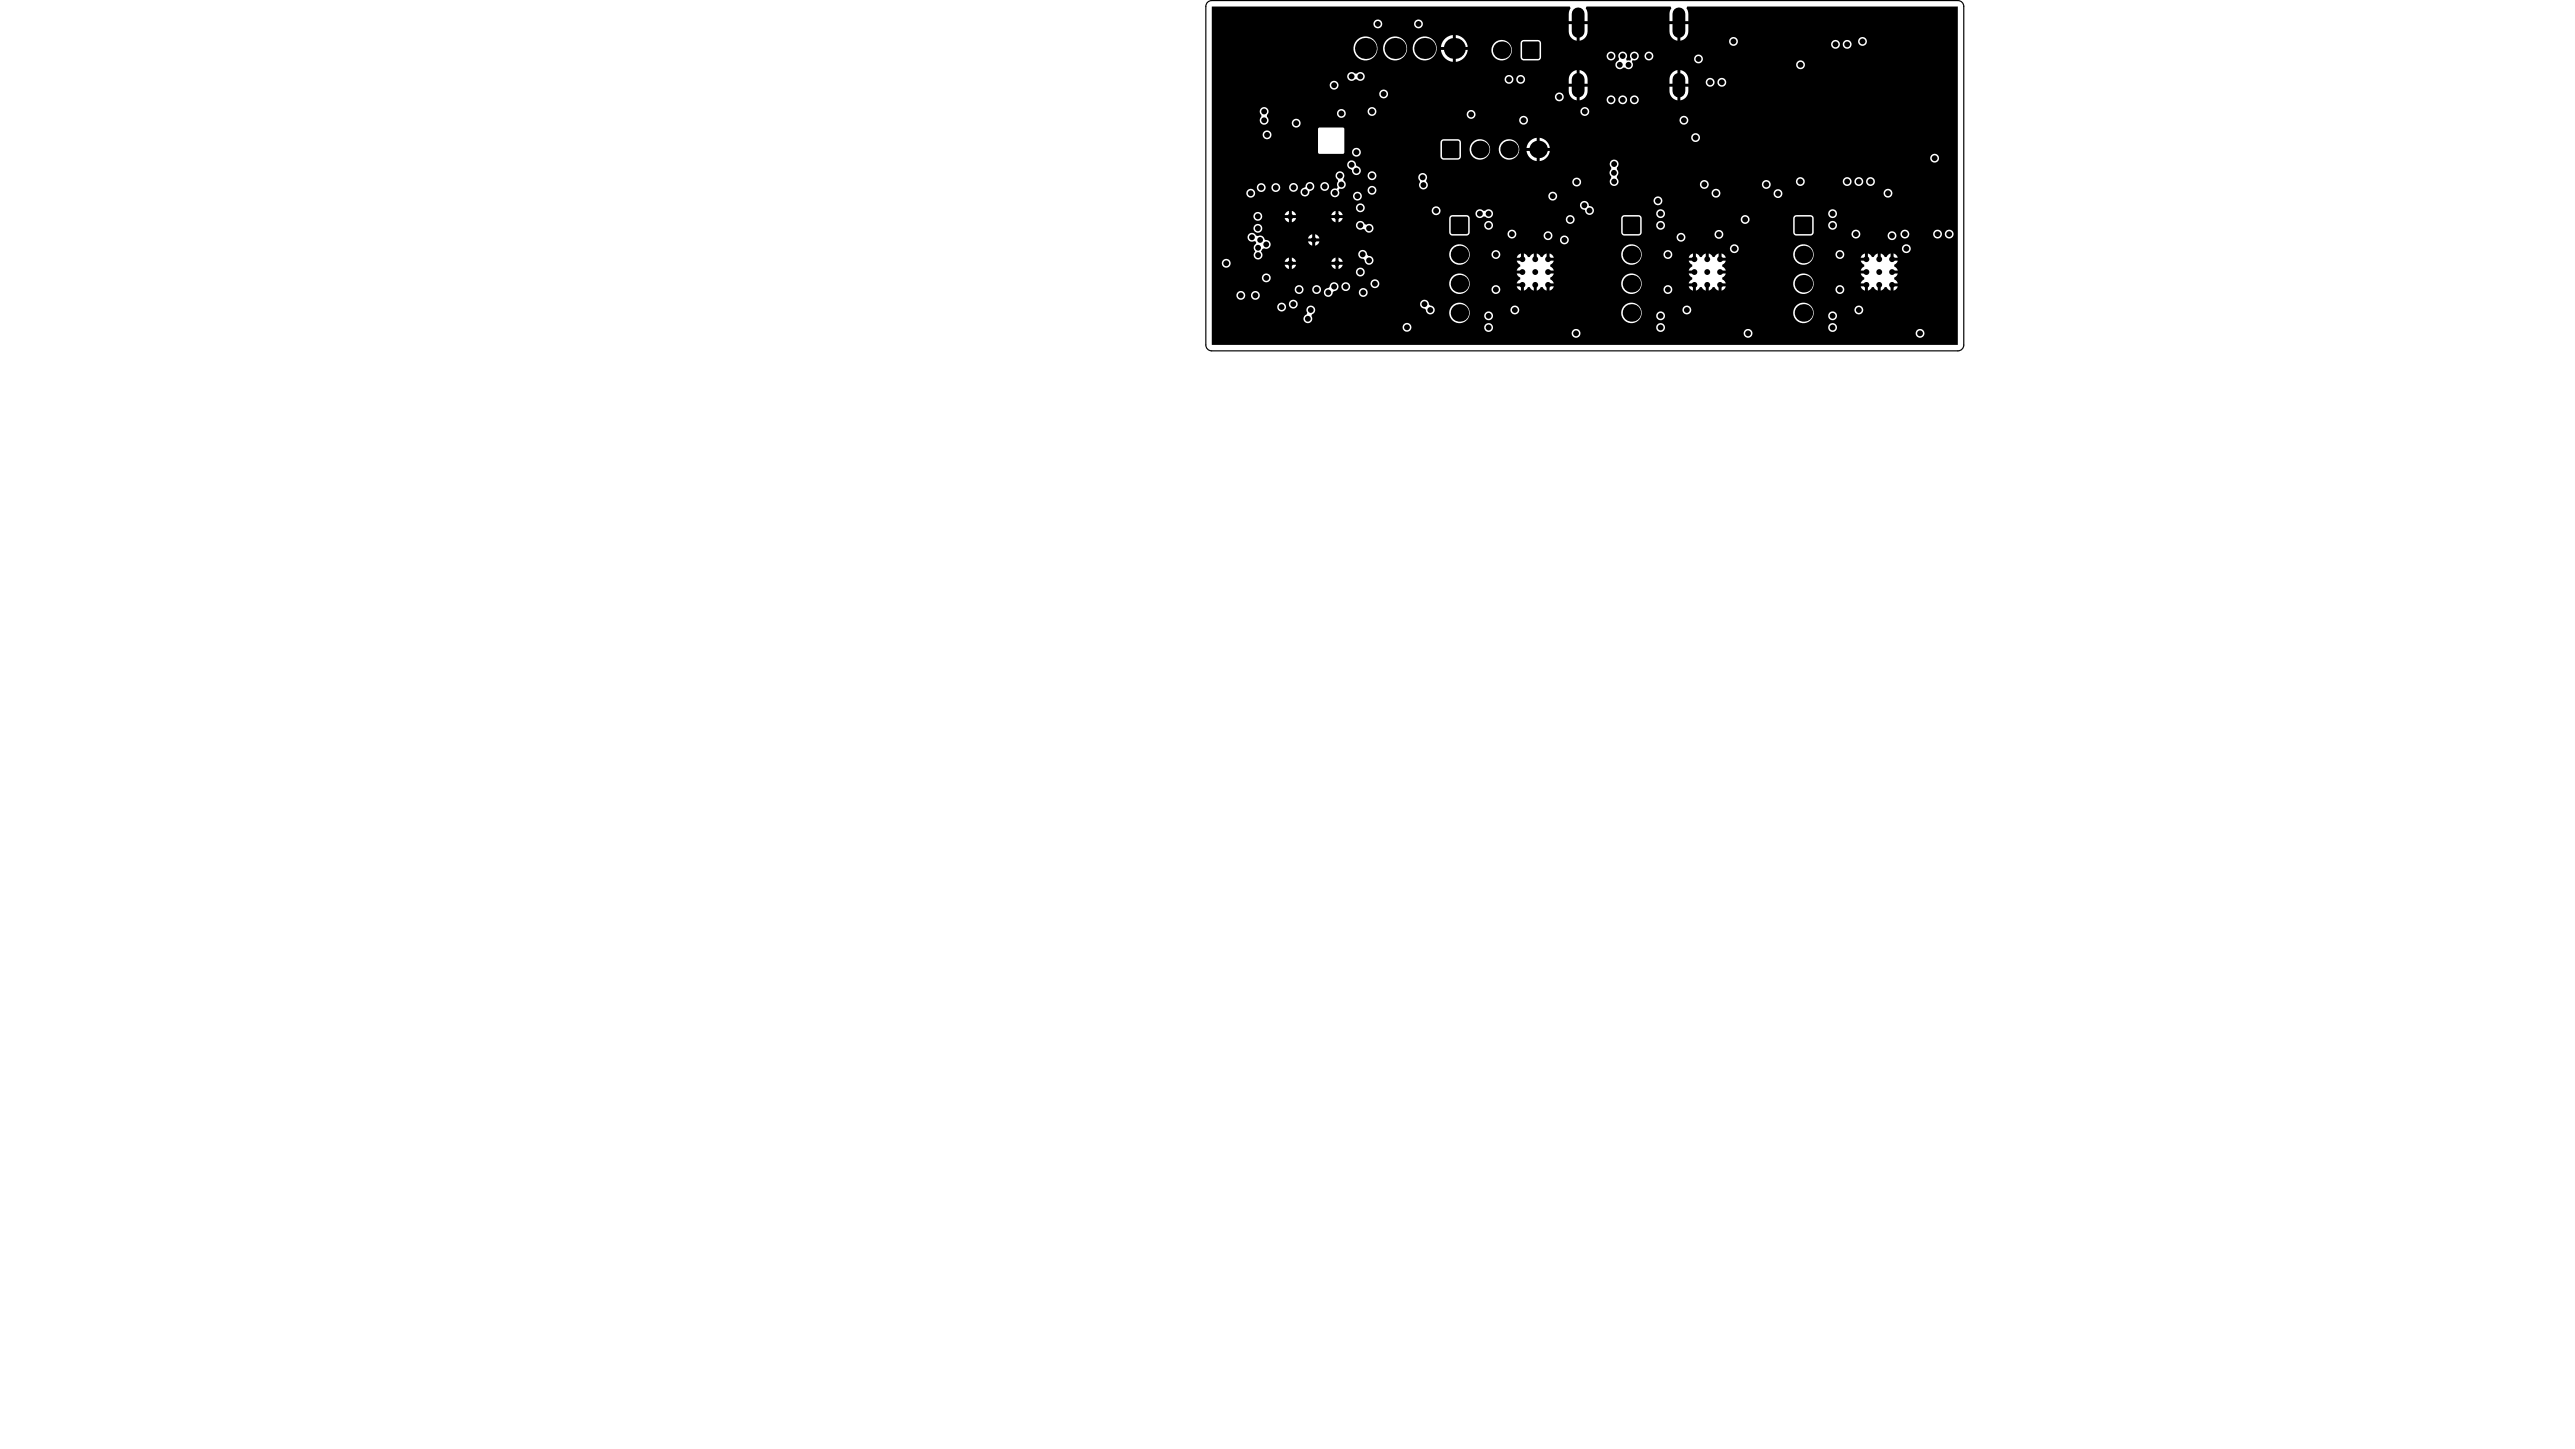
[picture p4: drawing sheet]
<svg xmlns="http://www.w3.org/2000/svg" width="368mm" height="207mm" viewBox="0 0 368 207" stroke-linecap="round" stroke-linejoin="round" font-family="sans-serif">
<path d="M172.4 .3l.6-.2h106.5a.83 .83 0 0 1 .8 .8v48.3a.83 .83 0 0 1-.8 .9h-106.5a.83 .83 0 0 1-.9-.9v-48.3z" fill="none" stroke="#000" stroke-width=".17"/>
<g fill="#000">
<path d="M217.3 8.2h.2v.2l-.1-.1zM217.4 6l.1-.1v.3h-.2zM219.5 8.2h.3l-.1 .1-.2 .1zM219.5 5.9l.2 .1 .1 .2h-.3zM205.9 20.1h.2v.2h-.3zM205.8 22.3h.3v.3l-.2-.1zM207.2 31l.1-.1v.2h-.2zM207.1 33.1h.2v.3l-.1-.1zM208.1 20.1h.2v.2h-.2zM208.1 22.3h.2v.2l-.2 .1zM209.3 33.1h.3l-.1 .2-.2 .1zM209.3 30.9l.2 .1 .1 .1h-.3z"/>
<path d="M231.7 31l.2-.1v.2h-.3zM231.6 33.1h.3v.3l-.2-.1zM233.9 33.1h.2v.2l-.2 .1zM233.9 30.9l.2 .1v.1h-.2zM256.3 31l.2-.1v.2h-.3zM256.2 33.1h.3v.3l-.2-.1zM258.4 33.1h.3l-.1 .2-.2 .1zM258.4 30.9l.2 .1 .1 .1h-.3z"/>
<path d="M173 .9h51.1l.1 .3a2.47 2.47 0 0 0-.3 1.8h2.7a2.47 2.47 0 0 0-.2-1.8l.1-.3h12l.1 .3a2.47 2.47 0 0 0-.3 1.8h2.7a2.47 2.47 0 0 0-.2-1.8l.1-.3h38.6v48.3h-106.5zM201.9 3.4a.63 .63 0 0 0 1.2 0 .63 .63 0 0 0-1.2 0zM196.1 3.4a.63 .63 0 0 0 1.2 0 .63 .63 0 0 0-1.2 0zM239.9 3.4v2.4a1.34 1.34 0 0 0 1.1-1.3v-1.1zM225.5 3.4v2.4a1.34 1.34 0 0 0 1.1-1.3v-1.1zM223.9 3.4a2.47 2.47 0 0 0 .3 1.8l.3 .4 .6 .2v-2.4zM238.3 3.4a2.47 2.47 0 0 0 .3 1.8l.3 .4 .6 .2v-2.4zM265.2 5.9a.65 .65 0 0 0 1.3 0 .65 .65 0 0 0-1.3 0zM246.8 5.9a.65 .65 0 0 0 1.3 0 .65 .65 0 0 0-1.3 0zM207.8 5v1.7h1.7a1.91 1.91 0 0 0-1.7-1.7zM206.1 5.7l-.3 .5-.1 .5h1.7v-1.7l-.8 .3zM263.1 6.3a.63 .63 0 0 0 1.2 0 .63 .63 0 0 0-1.2 0zM261.4 6.3a.65 .65 0 0 0 1.3 0 .65 .65 0 0 0-1.3 0zM201.7 6.9a1.72 1.72 0 0 0 3.4 0 1.72 1.72 0 0 0-3.4 0zM197.4 6.9a1.75 1.75 0 0 0 3.5 0 1.75 1.75 0 0 0-3.5 0zM193.2 6.9a1.72 1.72 0 0 0 3.4 0 1.72 1.72 0 0 0-3.4 0zM234.8 8a.63 .63 0 0 0 1.2 0 .63 .63 0 0 0-1.2 0zM229.4 8a.63 .63 0 0 0 1.2 0 .63 .63 0 0 0-1.2 0zM212.9 7.2a1.47 1.47 0 0 0 2.9 0 1.47 1.47 0 0 0-2.9 0zM217.2 5.8l-.1 .4v2l.1 .3 .3 .1h2l.4-.1 .1-.3v-2l-.1-.4-.4-.1h-2zM231.3 7.5l-.3 .4 .1 .5v.2a.63 .63 0 0 0-.4 1 .63 .63 0 0 0 1 .1h.3a.63 .63 0 0 0 .9 0 .63 .63 0 0 0 .1-.9l.1-.2a.63 .63 0 0 0 .9-.5 .63 .63 0 0 0-.9-.7 .63 .63 0 0 0-.3 1l-.1 .3h-.5l-.1-.3a.63 .63 0 0 0 0-.8 .63 .63 0 0 0-.8-.1zM205.7 7.1a1.91 1.91 0 0 0 1.7 1.7v-1.7zM207.8 7.1v1.7a1.91 1.91 0 0 0 1.7-1.7zM241.8 8.4a.65 .65 0 0 0 1.3 0 .65 .65 0 0 0-1.3 0zM256.4 9.2a.65 .65 0 0 0 1.3 0 .65 .65 0 0 0-1.3 0zM192.6 10.4a.63 .63 0 0 0-.1 .9 .63 .63 0 0 0 .9 0h.3a.63 .63 0 0 0 .9 .1 .63 .63 0 0 0 0-.9 .63 .63 0 0 0-.9 0h-.3l-.4-.2zM239.9 10v1.9h1.1a1.51 1.51 0 0 0-1.1-1.9zM238.7 10.4l-.1 .2a1.95 1.95 0 0 0-.3 1.3h1.2v-1.9zM225.5 10v1.9h1.1a1.51 1.51 0 0 0-1.1-1.9zM224.3 10.4l-.1 .2a1.95 1.95 0 0 0-.3 1.3h1.2v-1.9zM216.5 11.3a.63 .63 0 0 0 1.2 0 .63 .63 0 0 0-1.2 0zM214.8 11.3a.65 .65 0 0 0 1.3 0 .65 .65 0 0 0-1.3 0zM243.5 11.7a.65 .65 0 0 0 1.3 0 .65 .65 0 0 0-1.3 0zM245.2 11.7a.63 .63 0 0 0 1.2 0 .63 .63 0 0 0-1.2 0zM189.8 12.2a.65 .65 0 0 0 1.3 0 .65 .65 0 0 0-1.3 0zM196.9 13.4a.65 .65 0 0 0 1.3 0 .65 .65 0 0 0-1.3 0zM239.9 12.4v1.9a1.34 1.34 0 0 0 1.1-1.3v-.6zM223.9 12.4a1.51 1.51 0 0 0 1.2 1.9v-1.9zM225.5 12.4v1.9a1.34 1.34 0 0 0 1.1-1.3v-.6zM238.3 12.4a1.51 1.51 0 0 0 1.2 1.9v-1.9zM222 13.8a.63 .63 0 0 0 1.2 0 .63 .63 0 0 0-1.2 0zM232.7 14.2a.63 .63 0 0 0 1.2 0 .63 .63 0 0 0-1.2 0zM231 14.2a.65 .65 0 0 0 1.3 0 .65 .65 0 0 0-1.3 0zM229.4 14.2a.63 .63 0 0 0 1.2 0 .63 .63 0 0 0-1.2 0zM225.6 15.9a.65 .65 0 0 0 1.3 0 .65 .65 0 0 0-1.3 0zM195.2 15.9a.65 .65 0 0 0 1.3 0 .65 .65 0 0 0-1.3 0zM190.9 16.2a.63 .63 0 0 0 1.2 0 .63 .63 0 0 0-1.2 0zM209.4 16.3a.63 .63 0 0 0 1.2 0 .63 .63 0 0 0-1.2 0zM239.8 17.2a.63 .63 0 0 0 1.2 0 .63 .63 0 0 0-1.2 0zM216.9 17.2a.63 .63 0 0 0 1.2 0 .63 .63 0 0 0-1.2 0zM180.1 15.4l-.3 .4 .2 .5a.41 .41 0 0 1-.1 .6 .63 .63 0 0 0 .3 .8 .63 .63 0 0 0 .8-.2 .63 .63 0 0 0-.1-.8v-.3a.63 .63 0 0 0 .1-.9 .63 .63 0 0 0-.9-.1zM184.4 17.6a.65 .65 0 0 0 1.3 0 .65 .65 0 0 0-1.3 0zM180.2 19.2a.65 .65 0 0 0 1.3 0 .65 .65 0 0 0-1.3 0zM241.4 19.6a.65 .65 0 0 0 1.3 0 .65 .65 0 0 0-1.3 0zM219.8 19.7v1.4h1.4a1.66 1.66 0 0 0-1.4-1.4zM218.3 20.3l-.4 .8h1.5v-1.4a1.65 1.65 0 0 0-1.1 .6zM188.2 18.3v3.6h3.7v-3.6zM193 21.7a.65 .65 0 0 0 1.3 0 .65 .65 0 0 0-1.3 0zM214 21.3a1.47 1.47 0 0 0 2.9 0 1.47 1.47 0 0 0-2.9 0zM209.8 21.3a1.47 1.47 0 0 0 2.9 0 1.47 1.47 0 0 0-2.9 0zM205.8 20l-.2 .3v2l.2 .3 .3 .2h2l.3-.2 .2-.3v-2l-.2-.3-.3-.1h-2zM219.8 21.5v1.5a1.66 1.66 0 0 0 1.4-1.5zM217.9 21.5a1.66 1.66 0 0 0 1.5 1.5v-1.5zM275.5 22.6a.65 .65 0 0 0 1.3 0 .65 .65 0 0 0-1.3 0zM192.6 23a.63 .63 0 0 0-.3 .6 .63 .63 0 0 0 .5 .5l.2 .2a.63 .63 0 0 0 .5 .7 .63 .63 0 0 0 .8-.5 .63 .63 0 0 0-.5-.8l-.2-.1a.63 .63 0 0 0-.3-.6 .63 .63 0 0 0-.7 0zM195.2 25.1a.65 .65 0 0 0 1.3 0 .65 .65 0 0 0-1.3 0zM266.4 25.9a.65 .65 0 0 0 1.3 0 .65 .65 0 0 0-1.3 0zM264.7 25.9a.65 .65 0 0 0 1.3 0 .65 .65 0 0 0-1.3 0zM263.1 25.9a.63 .63 0 0 0 1.2 0 .63 .63 0 0 0-1.2 0zM256.4 25.9a.63 .63 0 0 0 1.2 0 .63 .63 0 0 0-1.2 0zM229.9 23l-.1 .5 .2 .6a.74 .74 0 0 0 0 1.1v.2a.64 .64 0 0 0 0 1 .64 .64 0 0 0 1-.1 .64 .64 0 0 0-.2-1l.2-.6-.2-.7a.65 .65 0 0 0 .1-1 .65 .65 0 0 0-1 0zM224.4 26a.65 .65 0 0 0 1.3 0 .65 .65 0 0 0-1.3 0zM190.9 24.6a.64 .64 0 0 0 .1 1v.2a.74 .74 0 0 0 0 .9l-.2 .2a.63 .63 0 0 0-.9 .6 .63 .63 0 0 0 .9 .6 .63 .63 0 0 0 .3-1l.1-.2a.64 .64 0 0 0 .9-.3 .64 .64 0 0 0-.3-.8l-.1-.2a.66 .66 0 0 0 .1-.9 .66 .66 0 0 0-.9-.1zM251.5 26.3a.65 .65 0 0 0 1.3 0 .65 .65 0 0 0-1.3 0zM242.7 26.3a.63 .63 0 0 0 1.2 0 .63 .63 0 0 0-1.2 0zM202.7 24.8l-.2 .3v.5a.48 .48 0 0 1 .1 .7 .63 .63 0 0 0 .8 .7 .63 .63 0 0 0 .2-1.1v-.2a.63 .63 0 0 0-.1-.8 .63 .63 0 0 0-.8-.1zM188.5 26.6a.63 .63 0 0 0 1.2 0 .63 .63 0 0 0-1.2 0zM184 26.7a.65 .65 0 0 0 1.3 0 .65 .65 0 0 0-1.3 0zM181.5 26.8a.65 .65 0 0 0 1.3 0 .65 .65 0 0 0-1.3 0zM179.4 26.8a.65 .65 0 0 0 1.3 0 .65 .65 0 0 0-1.3 0zM195.2 27.2a.65 .65 0 0 0 1.3 0 .65 .65 0 0 0-1.3 0zM186.6 26.1l-.2 .3v.3a.69 .69 0 0 0-.7 .5 .69 .69 0 0 0 .3 .8 .63 .63 0 0 0 .9-.7 .69 .69 0 0 0 .7-.5 .69 .69 0 0 0-.4-.8h-.3zM268.9 27.6a.65 .65 0 0 0 1.3 0 .65 .65 0 0 0-1.3 0zM244.3 27.6a.65 .65 0 0 0 1.3 0 .65 .65 0 0 0-1.3 0zM177.9 27.6a.65 .65 0 0 0 1.3 0 .65 .65 0 0 0-1.3 0zM253.2 27.6a.63 .63 0 0 0 1.2 0 .63 .63 0 0 0-1.2 0zM221 28a.65 .65 0 0 0 1.3 0 .65 .65 0 0 0-1.3 0zM193.1 28a.65 .65 0 0 0 1.3 0 .65 .65 0 0 0-1.3 0zM236 28.7a.65 .65 0 0 0 1.3 0 .65 .65 0 0 0-1.3 0zM210.9 30a.63 .63 0 0 0-.1 .9 .63 .63 0 0 0 .9 0h.3a.63 .63 0 0 0 .9 0 .63 .63 0 0 0 0-.9 .63 .63 0 0 0-.9 .1h-.3l-.4-.2zM193.6 29.7a.63 .63 0 0 0 1.2 0 .63 .63 0 0 0-1.2 0zM225.8 28.8a.65 .65 0 0 0-.2 .7 .65 .65 0 0 0 .7 .4 .65 .65 0 0 0 .6 .8 .65 .65 0 0 0 .7-.7 .65 .65 0 0 0-.8-.6 .65 .65 0 0 0-.3-.6 .65 .65 0 0 0-.7 0zM191.1 30.1v.6h.6l-.2-.3zM190.4 30.2l-.3 .5h.6v-.6zM184.4 30.1v.6h.6l-.1-.3zM183.7 30.2l-.3 .5h.6v-.6zM204.4 30.1a.63 .63 0 0 0 1.2 0 .63 .63 0 0 0-1.2 0zM261 30.5a.63 .63 0 0 0 1.2 0 .63 .63 0 0 0-1.2 0zM236.4 30.5a.65 .65 0 0 0 1.3 0 .65 .65 0 0 0-1.3 0zM178.9 30.9a.65 .65 0 0 0 1.3 0 .65 .65 0 0 0-1.3 0zM191.1 31.1v.6l.3-.1 .3-.5zM190.1 31.1l.3 .5 .3 .1v-.6zM184.4 31.1v.6l.3-.1 .3-.5zM183.4 31.1l.3 .5 .3 .1v-.6zM223.5 31.3a.65 .65 0 0 0 1.3 0 .65 .65 0 0 0-1.3 0zM248.5 31.3a.65 .65 0 0 0 1.3 0 .65 .65 0 0 0-1.3 0zM261 32.1a.63 .63 0 0 0 1.2 0 .63 .63 0 0 0-1.2 0zM236.4 32.1a.65 .65 0 0 0 1.3 0 .65 .65 0 0 0-1.3 0zM211.9 32.1a.63 .63 0 0 0 1.2 0 .63 .63 0 0 0-1.2 0zM193.7 31.8a.64 .64 0 0 0 .1 .8 .64 .64 0 0 0 .8 .1h.2a.63 .63 0 0 0 .9 .4 .63 .63 0 0 0 .3-.9 .63 .63 0 0 0-1-.1l-.2-.1a.63 .63 0 0 0-.5-.5 .63 .63 0 0 0-.6 .3zM178.9 32.6a.65 .65 0 0 0 1.3 0 .65 .65 0 0 0-1.3 0zM256.1 30.8l-.1 .3v2l.1 .4 .4 .1h1.9l.4-.1 .1-.4v-2l-.1-.3-.4-.1h-1.9zM231.6 30.8l-.2 .3v2l.2 .4 .3 .1h2l.3-.1 .2-.4v-2l-.2-.3-.3-.1h-2zM207 30.8l-.1 .3v2l.1 .4 .3 .1h2l.4-.1 .1-.4v-2l-.1-.3-.4-.1h-2zM187.7 33.4v.6h.6l-.2-.4zM187 33.6l-.3 .4h.6v-.6zM277.6 33.4a.65 .65 0 0 0 1.3 0 .65 .65 0 0 0-1.3 0zM276 33.4a.63 .63 0 0 0 1.2 0 .63 .63 0 0 0-1.2 0zM264.3 33.4a.65 .65 0 0 0 1.3 0 .65 .65 0 0 0-1.3 0zM215.2 33.4a.65 .65 0 0 0 1.3 0 .65 .65 0 0 0-1.3 0zM271.3 33.4a.65 .65 0 0 0 1.3 0 .65 .65 0 0 0-1.3 0zM244.7 33.4a.65 .65 0 0 0 1.3 0 .65 .65 0 0 0-1.3 0zM269.5 33.6a.63 .63 0 0 0 1.2 0 .63 .63 0 0 0-1.2 0zM220.4 33.6a.63 .63 0 0 0 1.2 0 .63 .63 0 0 0-1.2 0zM239.3 33.9a.65 .65 0 0 0 1.3 0 .65 .65 0 0 0-1.3 0zM222.7 34.2a.65 .65 0 0 0 1.3 0 .65 .65 0 0 0-1.3 0zM187.7 34.4v.6l.5-.3 .1-.3zM186.7 34.4l.2 .3 .4 .3v-.6zM178.3 33.3a.63 .63 0 0 0-.1 .9 .63 .63 0 0 0 .8 .2l.3 .1v.2a.76 .76 0 0 0-.1 1.2 .65 .65 0 0 0-.1 .9 .65 .65 0 0 0 1 0 .65 .65 0 0 0-.1-.9 .56 .56 0 0 1 .8-.4 .63 .63 0 0 0 .6-.7 .63 .63 0 0 0-.7-.6l-.2-.1a.63 .63 0 0 0-.9-.4l-.3-.1a.67 .67 0 0 0-1-.3zM271.5 35.5a.65 .65 0 0 0 1.3 0 .65 .65 0 0 0-1.3 0zM247 35.5a.63 .63 0 0 0 1.2 0 .63 .63 0 0 0-1.2 0zM266.7 36.2v.8h-.3v.2h-.8l.2 .3 .3 .3v.2l-.3 .3-.2 .3h.8v.4h-.8l.2 .3 .3 .3v.3l-.3 .2-.2 .3h.8v.2h.3v.9l.3-.2 .2-.3h.3l.3 .3 .3 .2v-.9h.4v.9l.3-.2 .3-.3h.2l.3 .3 .3 .2v-.9h.2v-.2h.8l-.1-.3-.4-.2v-.3l.4-.3 .1-.3h-.8v-.4h.8l-.1-.3-.4-.3v-.2l.4-.3 .1-.3h-.8v-.2h-.2v-.8l-.3 .1-.3 .4h-.2l-.3-.4-.3-.1v.8h-.4v-.8l-.3 .1-.3 .4h-.3l-.2-.4zM217.5 36.2v.8h-.2v.2h-.8l.2 .3 .3 .3v.2l-.3 .3-.2 .3h.8v.4h-.8l.2 .3 .3 .3v.3l-.3 .2-.2 .3h.8v.2h.2v.9l.3-.2 .3-.3h.3l.2 .3 .4 .2v-.9h.4v.9l.3-.2 .3-.3h.2l.3 .3 .3 .2v-.9h.2v-.2h.8l-.1-.3-.4-.2v-.3l.4-.3 .1-.3h-.8v-.4h.8l-.1-.3-.4-.3v-.2l.4-.3 .1-.3h-.8v-.2h-.2v-.8l-.3 .1-.3 .4h-.2l-.3-.4-.3-.1v.8h-.4v-.8l-.4 .1-.2 .4h-.3l-.3-.4zM242.1 36.2v.8h-.2v.2h-.8l.1 .3 .4 .3v.2l-.4 .3-.1 .3h.8v.4h-.8l.1 .3 .4 .3v.3l-.4 .2-.1 .3h.8v.2h.2v.9l.3-.2 .3-.3h.2l.3 .3 .3 .2v-.9h.4v.9l.3-.2 .3-.3h.3l.2 .3 .3 .2v-.9h.2v-.2h.9l-.2-.3-.3-.2v-.3l.3-.3 .2-.3h-.9v-.4h.9l-.2-.3-.3-.3v-.2l.3-.3 .2-.3h-.9v-.2h-.2v-.8l-.3 .1-.2 .4h-.3l-.3-.4-.3-.1v.8h-.4v-.8l-.3 .1-.3 .4h-.2l-.3-.4zM270.3 36.2v.6h.6l-.3-.5zM265.9 36.3l-.3 .5h.6v-.6zM245.8 36.2v.6h.6l-.2-.3zM241.4 36.3l-.3 .5h.6v-.6zM221.2 36.2v.6h.6l-.1-.3zM216.8 36.3l-.3 .5h.6v-.6zM262 36.3a.65 .65 0 0 0 1.3 0 .65 .65 0 0 0-1.3 0zM212.9 36.3a.65 .65 0 0 0 1.3 0 .65 .65 0 0 0-1.3 0zM237.5 36.3a.63 .63 0 0 0 1.2 0 .63 .63 0 0 0-1.2 0zM191.1 36.8v.6h.6l-.2-.4zM190.4 36.9l-.3 .5h.6v-.6zM184.4 36.8v.6h.6l-.1-.4zM183.7 36.9l-.3 .5h.6v-.6zM256 36.3a1.47 1.47 0 0 0 2.9 0 1.47 1.47 0 0 0-2.9 0zM231.4 36.3a1.5 1.5 0 0 0 3 0 1.5 1.5 0 0 0-3 0zM206.9 36.3a1.47 1.47 0 0 0 2.9 0 1.47 1.47 0 0 0-2.9 0zM194.1 35.8a.68 .68 0 0 0-.1 .8 .68 .68 0 0 0 .7 .4l.1 .1a.63 .63 0 0 0 .7 .7 .63 .63 0 0 0 .6-.7 .63 .63 0 0 0-.7-.6l-.2-.2a.63 .63 0 0 0-.4-.6 .63 .63 0 0 0-.7 .1zM174.4 37.6a.65 .65 0 0 0 1.3 0 .65 .65 0 0 0-1.3 0zM191.1 37.8v.6l.4-.3 .2-.3zM190.1 37.8l.1 .3 .5 .3v-.6zM184.4 37.8v.6l.5-.3 .1-.3zM183.4 37.8l.1 .3 .5 .3v-.6zM193.6 38.8a.63 .63 0 0 0 1.2 0 .63 .63 0 0 0-1.2 0zM180.1 39.6a.65 .65 0 0 0 1.3 0 .65 .65 0 0 0-1.3 0zM195.6 40.5a.65 .65 0 0 0 1.3 0 .65 .65 0 0 0-1.3 0zM270.3 40.9v.6l.5-.3 .1-.3zM265.6 40.9l.2 .3 .4 .3v-.6zM245.8 40.9v.6l.4-.3 .2-.3zM241.1 40.9l.1 .3 .5 .3v-.6zM221.2 40.9v.6l.5-.3 .1-.3zM216.5 40.9l.3 .4 .3 .2v-.6zM191.5 40.9a.63 .63 0 0 0 1.2 0 .63 .63 0 0 0-1.2 0zM262 41.3a.65 .65 0 0 0 1.3 0 .65 .65 0 0 0-1.3 0zM212.9 41.3a.65 .65 0 0 0 1.3 0 .65 .65 0 0 0-1.3 0zM237.5 41.3a.63 .63 0 0 0 1.2 0 .63 .63 0 0 0-1.2 0zM256 40.5a1.47 1.47 0 0 0 2.9 0 1.47 1.47 0 0 0-2.9 0zM231.4 40.5a1.5 1.5 0 0 0 3 0 1.5 1.5 0 0 0-3 0zM206.9 40.5a1.47 1.47 0 0 0 2.9 0 1.47 1.47 0 0 0-2.9 0zM187.3 41.3a.65 .65 0 0 0 1.3 0 .65 .65 0 0 0-1.3 0zM184.8 41.3a.65 .65 0 0 0 1.3 0 .65 .65 0 0 0-1.3 0zM194 41.7a.63 .63 0 0 0 1.2 0 .63 .63 0 0 0-1.2 0zM190.1 40.4l-.2 .1a.7 .7 0 0 1-.7 .7 .63 .63 0 0 0 .1 1.1 .63 .63 0 0 0 .9-.6l.1-.1a.71 .71 0 0 0 .7-1.1l-.5-.2zM178.6 42.1a.63 .63 0 0 0 1.2 0 .63 .63 0 0 0-1.2 0zM176.5 42.1a.65 .65 0 0 0 1.3 0 .65 .65 0 0 0-1.3 0zM184 43.4a.65 .65 0 0 0 1.3 0 .65 .65 0 0 0-1.3 0zM182.3 43.8a.65 .65 0 0 0 1.3 0 .65 .65 0 0 0-1.3 0zM264.7 44.2a.65 .65 0 0 0 1.3 0 .65 .65 0 0 0-1.3 0zM240.2 44.2a.63 .63 0 0 0 1.2 0 .63 .63 0 0 0-1.2 0zM215.6 44.2a.65 .65 0 0 0 1.3 0 .65 .65 0 0 0-1.3 0zM203 42.9a.63 .63 0 0 0-.3 .7 .63 .63 0 0 0 .6 .4l.2 .1a.71 .71 0 0 0 1.1 .6 .63 .63 0 0 0 .2-.7 .63 .63 0 0 0-.6-.4l-.1-.1a.71 .71 0 0 0-1.1-.6zM261 45.1a.63 .63 0 0 0 1.2 0 .63 .63 0 0 0-1.2 0zM236.4 45.1a.65 .65 0 0 0 1.3 0 .65 .65 0 0 0-1.3 0zM211.9 45.1a.63 .63 0 0 0 1.2 0 .63 .63 0 0 0-1.2 0zM256 44.6a1.47 1.47 0 0 0 2.9 0 1.47 1.47 0 0 0-2.9 0zM231.4 44.6a1.5 1.5 0 0 0 3 0 1.5 1.5 0 0 0-3 0zM206.9 44.6a1.47 1.47 0 0 0 2.9 0 1.47 1.47 0 0 0-2.9 0zM186.7 43.7l-.2 .4 .1 .5-.1 .3a.63 .63 0 0 0-.4 .8 .63 .63 0 0 0 .9 .3 .63 .63 0 0 0 .2-.9l.1-.3a.63 .63 0 0 0 .4-.9 .63 .63 0 0 0-1-.2zM200.2 46.7a.65 .65 0 0 0 1.3 0 .65 .65 0 0 0-1.3 0zM261 46.7a.63 .63 0 0 0 1.2 0 .63 .63 0 0 0-1.2 0zM236.4 46.7a.65 .65 0 0 0 1.3 0 .65 .65 0 0 0-1.3 0zM211.9 46.7a.63 .63 0 0 0 1.2 0 .63 .63 0 0 0-1.2 0zM273.5 47.6a.63 .63 0 0 0 1.2 0 .63 .63 0 0 0-1.2 0zM248.9 47.6a.65 .65 0 0 0 1.3 0 .65 .65 0 0 0-1.3 0zM224.4 47.6a.63 .63 0 0 0 1.2 0 .63 .63 0 0 0-1.2 0z"/>
<circle cx="175.1" cy="15.1" r=".42"/>
<circle cx="176.3" cy="13" r=".42"/>
<circle cx="178.5" cy="10.7" r=".42"/>
<circle cx="180.5" cy="17.2" r=".42"/>
<circle cx="180.5" cy="15.9" r=".42"/>
<circle cx="180.9" cy="19.2" r=".42"/>
<circle cx="184.2" cy="14.7" r=".42"/>
<circle cx="184.6" cy="10.1" r=".42"/>
<circle cx="185" cy="17.6" r=".42"/>
<circle cx="188.2" cy="16.2" r=".42"/>
<circle cx="190.4" cy="15.9" r=".42"/>
<circle cx="190.4" cy="12.2" r=".42"/>
<circle cx="191.5" cy="16.2" r=".42"/>
<circle cx="192.9" cy="10.9" r=".42"/>
<circle cx="194.2" cy="10.9" r=".42"/>
<circle cx="194.9" cy="6.9" r="1.5"/>
<circle cx="195.9" cy="15.9" r=".42"/>
<circle cx="196.7" cy="3.4" r=".42"/>
<circle cx="196.9" cy="11.5" r=".42"/>
<circle cx="197.5" cy="13.4" r=".42"/>
<circle cx="199.2" cy="6.9" r="1.5"/>
<circle cx="202.1" cy="15.4" r=".42"/>
<circle cx="202.5" cy="3.4" r=".42"/>
<circle cx="202.9" cy="17.6" r=".42"/>
<circle cx="203.4" cy="6.9" r="1.5"/>
<circle cx="204.8" cy="15.4" r=".42"/>
<circle cx="207.6" cy="6.9" r="1.5"/>
<circle cx="210" cy="16.3" r=".42"/>
<circle cx="212.5" cy="17.6" r=".42"/>
<circle cx="214.4" cy="7.2" r="1.25"/>
<circle cx="215.4" cy="11.3" r=".42"/>
<circle cx="217.1" cy="11.3" r=".42"/>
<circle cx="217.5" cy="17.2" r=".42"/>
<circle cx="218.3" cy="14.2" r=".42"/>
<circle cx="222.6" cy="13.8" r=".42"/>
<circle cx="226.2" cy="15.9" r=".42"/>
<circle cx="226.7" cy="9.2" r=".42"/>
<circle cx="228.3" cy="9.2" r=".42"/>
<circle cx="230" cy="8" r=".42"/>
<circle cx="230" cy="14.2" r=".42"/>
<circle cx="231.2" cy="9.2" r=".42"/>
<circle cx="231.6" cy="8" r=".42"/>
<circle cx="231.6" cy="14.2" r=".42"/>
<circle cx="232.5" cy="9.2" r=".42"/>
<circle cx="233.3" cy="8" r=".42"/>
<circle cx="233.3" cy="14.2" r=".42"/>
<circle cx="235.4" cy="8" r=".42"/>
<circle cx="236.6" cy="9.2" r=".42"/>
<circle cx="238.3" cy="9.2" r=".42"/>
<circle cx="240.4" cy="17.2" r=".42"/>
<circle cx="242.1" cy="19.6" r=".42"/>
<circle cx="242.5" cy="8.4" r=".42"/>
<circle cx="244.1" cy="10.1" r=".42"/>
<circle cx="244.1" cy="11.7" r=".42"/>
<circle cx="245.4" cy="17.2" r=".42"/>
<circle cx="245.8" cy="11.7" r=".42"/>
<circle cx="245.8" cy="10.1" r=".42"/>
<circle cx="247" cy="17.2" r=".42"/>
<circle cx="247.5" cy="5.9" r=".42"/>
<circle cx="247.5" cy="2.6" r=".42"/>
<circle cx="247.9" cy="10.1" r=".42"/>
<circle cx="249.5" cy="10.1" r=".42"/>
<circle cx="250.4" cy="15.5" r=".42"/>
<circle cx="250.8" cy="5.1" r=".42"/>
<circle cx="252.5" cy="19.5" r=".42"/>
<circle cx="257" cy="9.2" r=".42"/>
<circle cx="257" cy="14.2" r=".42"/>
<circle cx="260.5" cy="19.5" r=".42"/>
<circle cx="261.6" cy="13.8" r=".42"/>
<circle cx="262" cy="4.7" r=".42"/>
<circle cx="262" cy="6.3" r=".42"/>
<circle cx="263.7" cy="17.6" r=".42"/>
<circle cx="263.7" cy="4.7" r=".42"/>
<circle cx="263.7" cy="6.3" r=".42"/>
<circle cx="265.9" cy="5.9" r=".42"/>
<circle cx="266.2" cy="17.6" r=".42"/>
<circle cx="267.9" cy="4.7" r=".42"/>
<circle cx="267.9" cy="6.3" r=".42"/>
<circle cx="175.1" cy="37.6" r=".42"/>
<circle cx="177.8" cy="37.1" r=".42"/>
<circle cx="178.5" cy="27.6" r=".42"/>
<circle cx="178.7" cy="33.9" r=".42"/>
<circle cx="179.2" cy="21.3" r=".42"/>
<circle cx="179.6" cy="30.9" r=".42"/>
<circle cx="179.6" cy="32.6" r=".42"/>
<circle cx="179.6" cy="35.3" r=".42"/>
<circle cx="179.6" cy="36.4" r=".42"/>
<circle cx="179.9" cy="34.2" r=".42"/>
<circle cx="180" cy="26.8" r=".42"/>
<circle cx="180.8" cy="34.9" r=".42"/>
<circle cx="180.8" cy="39.6" r=".42"/>
<circle cx="182.1" cy="26.8" r=".42"/>
<circle cx="182.1" cy="21.3" r=".42"/>
<circle cx="183.4" cy="20.8" r=".42"/>
<circle cx="184.2" cy="37.6" r=".42"/>
<circle cx="184.2" cy="30.9" r=".42"/>
<circle cx="184.7" cy="26.7" r=".42"/>
<circle cx="185.8" cy="22.5" r=".42"/>
<circle cx="186.3" cy="27.4" r=".42"/>
<circle cx="186.3" cy="25.1" r=".42"/>
<circle cx="187" cy="26.6" r=".42"/>
<circle cx="187.5" cy="34.2" r=".42"/>
<circle cx="189.1" cy="26.6" r=".42"/>
<circle cx="190.6" cy="27.5" r=".42"/>
<circle cx="190.9" cy="37.6" r=".42"/>
<circle cx="190.9" cy="30.9" r=".42"/>
<circle cx="191.3" cy="25.1" r=".42"/>
<circle cx="191.5" cy="26.3" r=".42"/>
<circle cx="192.9" cy="23.5" r=".42"/>
<circle cx="193.6" cy="24.3" r=".42"/>
<circle cx="193.6" cy="21.7" r=".42"/>
<circle cx="193.8" cy="28" r=".42"/>
<circle cx="194.2" cy="32.1" r=".42"/>
<circle cx="194.2" cy="38.8" r=".42"/>
<circle cx="194.2" cy="29.7" r=".42"/>
<circle cx="194.5" cy="36.3" r=".42"/>
<circle cx="195.4" cy="37.1" r=".42"/>
<circle cx="195.4" cy="32.6" r=".42"/>
<circle cx="195.9" cy="27.2" r=".42"/>
<circle cx="195.9" cy="25.1" r=".42"/>
<circle cx="200.9" cy="27.2" r=".42"/>
<circle cx="200.9" cy="25.1" r=".42"/>
<circle cx="200.9" cy="29.7" r=".42"/>
<circle cx="203.1" cy="25.3" r=".42"/>
<circle cx="203.2" cy="26.4" r=".42"/>
<circle cx="205" cy="30.1" r=".42"/>
<circle cx="208.3" cy="36.3" r="1.25"/>
<circle cx="211.3" cy="30.5" r=".42"/>
<circle cx="211.3" cy="21.3" r="1.25"/>
<circle cx="212.5" cy="32.1" r=".42"/>
<circle cx="212.5" cy="30.5" r=".42"/>
<circle cx="213.5" cy="36.3" r=".42"/>
<circle cx="215.4" cy="21.3" r="1.25"/>
<circle cx="215.8" cy="33.4" r=".42"/>
<circle cx="217.1" cy="30.1" r=".42"/>
<circle cx="217.1" cy="32.6" r=".42"/>
<circle cx="217.3" cy="38.8" r=".42"/>
<circle cx="217.3" cy="37" r=".42"/>
<circle cx="218.7" cy="28.4" r=".42"/>
<circle cx="219.2" cy="38.8" r=".42"/>
<circle cx="219.2" cy="37" r=".42"/>
<circle cx="219.6" cy="21.3" r="1.25"/>
<circle cx="221" cy="33.6" r=".42"/>
<circle cx="221" cy="38.8" r=".42"/>
<circle cx="221" cy="37" r=".42"/>
<circle cx="221.7" cy="28" r=".42"/>
<circle cx="223.3" cy="34.2" r=".42"/>
<circle cx="224.2" cy="31.3" r=".42"/>
<circle cx="224.2" cy="29.2" r=".42"/>
<circle cx="225.1" cy="26" r=".42"/>
<circle cx="226.2" cy="29.3" r=".42"/>
<circle cx="226.9" cy="30" r=".42"/>
<circle cx="230.4" cy="24.7" r=".42"/>
<circle cx="230.4" cy="23.4" r=".42"/>
<circle cx="230.4" cy="25.9" r=".42"/>
<circle cx="232.9" cy="36.3" r="1.25"/>
<circle cx="236.7" cy="28.7" r=".42"/>
<circle cx="237.1" cy="32.1" r=".42"/>
<circle cx="237.1" cy="30.5" r=".42"/>
<circle cx="238.1" cy="36.3" r=".42"/>
<circle cx="240" cy="33.9" r=".42"/>
<circle cx="241.6" cy="32.1" r=".42"/>
<circle cx="241.6" cy="30.5" r=".42"/>
<circle cx="241.9" cy="38.8" r=".42"/>
<circle cx="241.9" cy="37" r=".42"/>
<circle cx="243.3" cy="28.4" r=".42"/>
<circle cx="243.3" cy="21.5" r=".42"/>
<circle cx="243.3" cy="26.3" r=".42"/>
<circle cx="243.7" cy="38.8" r=".42"/>
<circle cx="243.7" cy="37" r=".42"/>
<circle cx="245" cy="27.6" r=".42"/>
<circle cx="245.4" cy="33.4" r=".42"/>
<circle cx="245.5" cy="38.8" r=".42"/>
<circle cx="245.5" cy="37" r=".42"/>
<circle cx="246.8" cy="25.1" r=".42"/>
<circle cx="247.6" cy="35.5" r=".42"/>
<circle cx="248.7" cy="29.2" r=".42"/>
<circle cx="249.1" cy="31.3" r=".42"/>
<circle cx="252.1" cy="23.8" r=".42"/>
<circle cx="252.1" cy="26.3" r=".42"/>
<circle cx="252.5" cy="37.8" r=".42"/>
<circle cx="253.8" cy="27.6" r=".42"/>
<circle cx="257" cy="25.9" r=".42"/>
<circle cx="257.5" cy="36.3" r="1.25"/>
<circle cx="261.6" cy="32.1" r=".42"/>
<circle cx="261.6" cy="30.5" r=".42"/>
<circle cx="262.7" cy="36.3" r=".42"/>
<circle cx="263.7" cy="25.9" r=".42"/>
<circle cx="264.9" cy="33.4" r=".42"/>
<circle cx="265.4" cy="25.9" r=".42"/>
<circle cx="266.2" cy="32.1" r=".42"/>
<circle cx="266.2" cy="30.5" r=".42"/>
<circle cx="266.4" cy="38.8" r=".42"/>
<circle cx="266.4" cy="37" r=".42"/>
<circle cx="267" cy="25.9" r=".42"/>
<circle cx="267.9" cy="28.4" r=".42"/>
<circle cx="268.3" cy="38.8" r=".42"/>
<circle cx="268.3" cy="37" r=".42"/>
<circle cx="269.5" cy="27.6" r=".42"/>
<circle cx="270.1" cy="33.6" r=".42"/>
<circle cx="270.1" cy="38.8" r=".42"/>
<circle cx="270.1" cy="37" r=".42"/>
<circle cx="271.9" cy="33.4" r=".42"/>
<circle cx="272.1" cy="35.5" r=".42"/>
<circle cx="273.3" cy="29.2" r=".42"/>
<circle cx="273.7" cy="31.3" r=".42"/>
<circle cx="276.2" cy="22.6" r=".42"/>
<circle cx="276.6" cy="33.4" r=".42"/>
<circle cx="278.3" cy="33.4" r=".42"/>
<circle cx="177.1" cy="42.1" r=".42"/>
<circle cx="179.2" cy="42.1" r=".42"/>
<circle cx="183" cy="43.8" r=".42"/>
<circle cx="184.6" cy="43.4" r=".42"/>
<circle cx="185.5" cy="41.3" r=".42"/>
<circle cx="186.7" cy="45.5" r=".42"/>
<circle cx="187.1" cy="44.2" r=".42"/>
<circle cx="188" cy="41.3" r=".42"/>
<circle cx="188.4" cy="46.7" r=".42"/>
<circle cx="189.6" cy="41.7" r=".42"/>
<circle cx="190.4" cy="40.9" r=".42"/>
<circle cx="192.1" cy="40.9" r=".42"/>
<circle cx="192.5" cy="46.8" r=".42"/>
<circle cx="194.6" cy="46.7" r=".42"/>
<circle cx="194.6" cy="41.7" r=".42"/>
<circle cx="196.3" cy="40.5" r=".42"/>
<circle cx="196.7" cy="46.7" r=".42"/>
<circle cx="198.7" cy="40.8" r=".42"/>
<circle cx="198.8" cy="46.7" r=".42"/>
<circle cx="200.9" cy="46.7" r=".42"/>
<circle cx="203.4" cy="43.4" r=".42"/>
<circle cx="204.2" cy="44.2" r=".42"/>
<circle cx="208.3" cy="40.5" r="1.25"/>
<circle cx="208.3" cy="44.6" r="1.25"/>
<circle cx="212.5" cy="46.7" r=".42"/>
<circle cx="212.5" cy="45.1" r=".42"/>
<circle cx="213.5" cy="41.3" r=".42"/>
<circle cx="216.3" cy="44.2" r=".42"/>
<circle cx="216.7" cy="47.6" r=".42"/>
<circle cx="217.3" cy="40.6" r=".42"/>
<circle cx="218.3" cy="48.4" r=".42"/>
<circle cx="219.2" cy="40.6" r=".42"/>
<circle cx="221" cy="40.6" r=".42"/>
<circle cx="225" cy="47.6" r=".42"/>
<circle cx="225.4" cy="45.9" r=".42"/>
<circle cx="232.9" cy="44.6" r="1.25"/>
<circle cx="232.9" cy="40.5" r="1.25"/>
<circle cx="237.1" cy="46.7" r=".42"/>
<circle cx="237.1" cy="45.1" r=".42"/>
<circle cx="238.1" cy="41.3" r=".42"/>
<circle cx="240.8" cy="44.2" r=".42"/>
<circle cx="241.2" cy="47.6" r=".42"/>
<circle cx="241.9" cy="40.6" r=".42"/>
<circle cx="242.9" cy="48.4" r=".42"/>
<circle cx="243.7" cy="40.6" r=".42"/>
<circle cx="245.5" cy="40.6" r=".42"/>
<circle cx="249.5" cy="47.6" r=".42"/>
<circle cx="250" cy="45.9" r=".42"/>
<circle cx="257.5" cy="40.5" r="1.25"/>
<circle cx="257.5" cy="44.6" r="1.25"/>
<circle cx="261.6" cy="46.7" r=".42"/>
<circle cx="261.6" cy="45.1" r=".42"/>
<circle cx="262.7" cy="41.3" r=".42"/>
<circle cx="265.4" cy="44.2" r=".42"/>
<circle cx="265.8" cy="47.6" r=".42"/>
<circle cx="266.4" cy="40.6" r=".42"/>
<circle cx="267.4" cy="48.4" r=".42"/>
<circle cx="268.3" cy="40.6" r=".42"/>
<circle cx="270.1" cy="40.6" r=".42"/>
<circle cx="274.1" cy="47.6" r=".42"/>
<circle cx="274.5" cy="45.9" r=".42"/>
</g>
<path d="M225.3 2v2.5M225.3 11.3v1.7M239.7 2v2.5M239.7 11.3v1.7" fill="none" stroke="#000" stroke-width="1.8"/>
<g fill="#000">
<path d="M217.5 5.9h2l.3 .3v2l-.3 .2h-2l-.2-.2v-2z" fill-rule="evenodd"/>
<path d="M206.1 20.1h2l.2 .2v2l-.2 .3h-2l-.3-.3v-2z" fill-rule="evenodd"/>
<path d="M207.3 30.9h2l.3 .2v2l-.3 .3h-2l-.2-.3v-2z" fill-rule="evenodd"/>
<path d="M231.9 30.9h2l.2 .2v2l-.2 .3h-2l-.3-.3v-2z" fill-rule="evenodd"/>
<path d="M256.5 30.9h1.9l.3 .2v2l-.3 .3h-1.9l-.3-.3v-2z" fill-rule="evenodd"/>
</g>
</svg>
